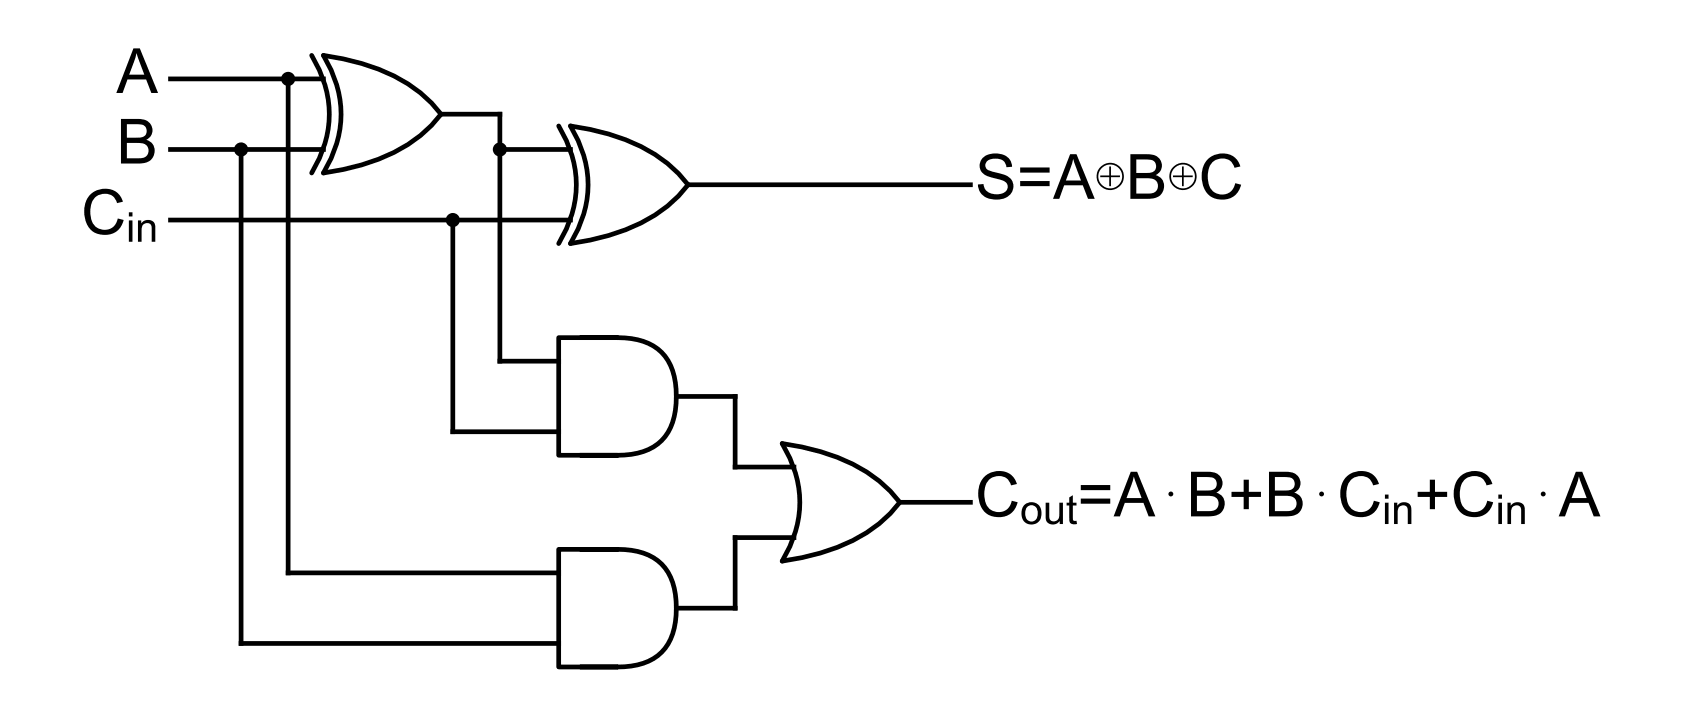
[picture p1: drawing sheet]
<svg xmlns="http://www.w3.org/2000/svg" width="504mm" height="210mm" viewBox="0 0 504 210" stroke-linecap="round" stroke-linejoin="round" font-family="sans-serif">
<g fill="#000">
<path d="M362.1 47.8a5.9 5.9 0 0 1 9.7 1.5l.2 .6-1.8 .4a4 4 0 0 0-4-2.8 4 4 0 0 0-3.7 3.3 7 7 0 0 0 1.3 6.6 4 4 0 0 0 6.6-2.5l1.8 .5a5.9 5.9 0 0 1-5.8 4.5 5.9 5.9 0 0 1-5.7-4.6 8.1 8.1 0 0 1 1.4-7.5zM27 58.4a5.9 5.9 0 0 1 9.7 1.5l.2 .6-1.8 .4a4 4 0 0 0-4-2.8 4 4 0 0 0-3.7 3.3 7 7 0 0 0 1.3 6.6 4 4 0 0 0 6.6-2.5l1.8 .5a5.9 5.9 0 0 1-5.8 4.5 5.9 5.9 0 0 1-5.7-4.6 8.1 8.1 0 0 1 1.4-7.5zM295.1 143.1a5.9 5.9 0 0 1 9.7 1.5l.2 .6-1.8 .4a4 4 0 0 0-4-2.8 4 4 0 0 0-3.7 3.2 7 7 0 0 0 1.3 6.7 4 4 0 0 0 6.6-2.5l1.8 .4a5.9 5.9 0 0 1-5.8 4.5 5.9 5.9 0 0 1-5.7-4.6 8.1 8.1 0 0 1 1.4-7.4zM403.7 143.1a5.9 5.9 0 0 1 9.6 1.5l.2 .6-1.7 .4a4 4 0 0 0-4.1-2.8 4 4 0 0 0-3.7 3.2 7 7 0 0 0 1.4 6.7 4 4 0 0 0 6.6-2.5l1.8 .4a5.9 5.9 0 0 1-5.8 4.5 5.9 5.9 0 0 1-5.7-4.6 8.1 8.1 0 0 1 1.4-7.4z"/>
<path d="M40 14.5h1.9l5.5 13.4h-2l-1.6-4.1h-5.6l-1.4 4.1h-1.9zM40.9 15.9l-2.2 6.5h4.6z"/>
<path d="M36.3 35.7h5a3.6 3.6 0 0 1 4.3 4.2l-.5 1.1-1.2 .9a3.6 3.6 0 0 1 2.4 4.3 3.6 3.6 0 0 1-4 2.8l-6 .1zM38 37.3v4h2.9a2.41 2.41 0 0 0 3.1-1.7 2.11 2.11 0 0 0-2.7-2.3zM38 42.9v4.6h3.4a2.41 2.41 0 0 0 2.7-1 2.41 2.41 0 0 0-.1-2.9 3.8 3.8 0 0 0-2.9-.7z"/>
<path d="M294.9 47.2a6 6 0 0 1 8 .7l.6 2.1-1.7 .2a2.93 2.93 0 0 0-3.8-2.6 2.03 2.03 0 0 0-2 .8 2.03 2.03 0 0 0-.2 2.1 16.8 16.8 0 0 0 5.5 2 3.7 3.7 0 0 1 2.6 3.9 3.7 3.7 0 0 1-3.3 3.3 5.7 5.7 0 0 1-7.2-3.3l-.1-1.1 1.6-.1a3.9 3.9 0 0 0 5.5 2.9 2.1 2.1 0 0 0 1.8-2.3 2.1 2.1 0 0 0-2.2-1.9l-1.1-.3a6.8 6.8 0 0 1-4.7-2.2 3.3 3.3 0 0 1 .7-4.2zM305.9 50.2h8.9v1.6h-8.9zM305.9 54.3h8.9v1.5h-8.9zM320.9 46.3h1.9l5.5 13.3h-2l-1.6-4h-5.6l-1.4 4h-1.9zM321.8 47.7l-2.2 6.4h4.6z"/>
<path d="M330 52.6h2.7v-2.7h.5v2.7h2.7v.5h-2.7v2.7h-.5v-2.7h-2.7zM329.4 52.9a3.6 3.6 0 0 0 7.1 0 3.6 3.6 0 0 0-7.1 0zM328.8 52.9a4.1 4.1 0 0 1 8.2 0 4.1 4.1 0 0 1-8.2 0z"/>
<path d="M339 46.3h5a3.6 3.6 0 0 1 4.3 4.2l-.5 1.1-1.2 .9a3.6 3.6 0 0 1 2.4 4.2 3.6 3.6 0 0 1-3.9 2.9h-6.1zM340.8 47.8v4.1h2.9a2.41 2.41 0 0 0 3-1.7 2.11 2.11 0 0 0-2.7-2.4zM340.8 53.5v4.6h3.3a2.41 2.41 0 0 0 2.8-1 2.41 2.41 0 0 0-.2-2.9 3.8 3.8 0 0 0-2.8-.7z"/>
<path d="M354.5 49.9h.5v2.7h2.7v.5h-2.7v2.7h-.5v-2.7h-2.7v-.5h2.7zM351.2 52.9a3.6 3.6 0 0 0 7.1 0 3.6 3.6 0 0 0-7.1 0zM350.7 52.9a4.1 4.1 0 0 1 8.2 0 4.1 4.1 0 0 1-8.2 0z"/>
<path d="M38.6 63.7h1.1v1.2h-1.1zM38.6 66.1h1.1v6.4h-1.1zM41.4 66.1h1v.9a2.29 2.29 0 0 1 2.7-1 2.29 2.29 0 0 1 1.5 2.6v3.9h-1.1v-3.9a1.52 1.52 0 0 0-1.5-1.7 1.52 1.52 0 0 0-1.5 1.7v3.9h-1.1z"/>
<path d="M307.3 151.3a3.1 3.1 0 0 1 3.8-.1 3.1 3.1 0 0 1 1.2 3.6 3 3 0 0 1-3.7 2.4 3 3 0 0 1-2.2-3.8l.4-1.4zM308 152.1a3 3 0 0 0 .6 4.2 2.1 2.1 0 0 0 2.2-.6 2.1 2.1 0 0 0 .4-2.2 1.85 1.85 0 0 0-1.1-1.8 1.85 1.85 0 0 0-2.1 .4zM313.6 150.8h1.1v3.5a1.56 1.56 0 0 0 1.3 2.1 1.56 1.56 0 0 0 1.7-1.8v-3.8h1.1v6.4h-1v-1a2.27 2.27 0 0 1-2.7 1.1 2.27 2.27 0 0 1-1.5-2.6zM320.7 149.2l1-.7v2.3h1.1v.8h-1.1v3.8a.73 .73 0 0 0 .3 .8 .73 .73 0 0 0 .8 0l.2 1a1.6 1.6 0 0 1-1.8-.2 1.6 1.6 0 0 1-.5-1.7v-3.7h-.8v-.8h.8z"/>
<path d="M324.1 145.5h8.9v1.5h-8.9zM324.1 149.5h8.9v1.6h-8.9zM339.1 141.5h1.9l5.5 13.4h-2l-1.6-4.1h-5.6l-1.5 4.1h-1.8zM340 142.9l-2.2 6.5h4.6z"/>
<path d="M357.2 141.5h5a3.6 3.6 0 0 1 4.3 4.3l-.5 1-1.2 1a3.6 3.6 0 0 1 2.4 4.2 3.6 3.6 0 0 1-4 2.8l-6 .1zM358.9 143.1v4h2.9a2.41 2.41 0 0 0 3.1-1.6 2.11 2.11 0 0 0-2.7-2.4zM358.9 148.7v4.6h3.4a2.41 2.41 0 0 0 2.7-.9 2.41 2.41 0 0 0-.1-3 3.8 3.8 0 0 0-2.9-.7zM373 143.9h1.5v3.6h3.7v1.6h-3.7v3.6h-1.5v-3.6h-3.7v-1.6h3.7zM380.6 141.5h5a3.6 3.6 0 0 1 4.3 4.3l-.6 1-1.2 1a3.6 3.6 0 0 1 2.4 4.2 3.6 3.6 0 0 1-3.9 2.8l-6 .1zM382.3 143.1v4h2.9a2.41 2.41 0 0 0 3.1-1.6 2.11 2.11 0 0 0-2.8-2.4zM382.3 148.7v4.6h3.4a2.41 2.41 0 0 0 2.7-.9 2.41 2.41 0 0 0-.2-3 3.8 3.8 0 0 0-2.8-.7z"/>
<path d="M415.3 148.3h1.1v1.3h-1.1zM415.3 150.8h1.1v6.4h-1.1zM418.1 150.8h.9v.9a2.29 2.29 0 0 1 2.8-1 2.29 2.29 0 0 1 1.5 2.5v4h-1.1v-3.9a1.52 1.52 0 0 0-1.5-1.8 1.52 1.52 0 0 0-1.5 1.7l-.1 4h-1z"/>
<path d="M428.8 143.9h1.5v3.6h3.7v1.6h-3.7v3.6h-1.5v-3.6h-3.7v-1.6h3.7zM437.7 143.1a5.9 5.9 0 0 1 9.7 1.5l.2 .6-1.8 .4a4 4 0 0 0-4-2.8 4 4 0 0 0-3.8 3.2 7 7 0 0 0 1.4 6.7 4 4 0 0 0 6.6-2.5l1.8 .4a5.9 5.9 0 0 1-5.8 4.5 5.9 5.9 0 0 1-5.7-4.6 8.1 8.1 0 0 1 1.4-7.4z"/>
<path d="M449.3 148.3h1.1v1.3h-1.1zM449.3 150.8h1.1v6.4h-1.1zM452.1 150.8h1v.9a2.29 2.29 0 0 1 2.7-1 2.29 2.29 0 0 1 1.5 2.5v4h-1.1v-3.9a1.52 1.52 0 0 0-1.5-1.8 1.52 1.52 0 0 0-1.5 1.7v4h-1.1z"/>
<path d="M472.6 141.5h1.9l5.5 13.4h-2l-1.6-4.1h-5.6l-1.5 4.1h-1.9zM473.5 142.9l-2.2 6.5h4.5z"/>
<circle cx="351.1" cy="148.2" r=".73"/>
<circle cx="396.3" cy="148.2" r=".73"/>
<circle cx="462.8" cy="148.2" r=".73"/>
</g>
<g fill="none" stroke="#000" stroke-width="1.4">
<path d="M93.5 16.6a32 32 0 0 1 0 35.3M97 16.6a58.5 58.5 0 0 1 29.1 11.3l3.3 3 2.9 3.4a44 44 0 0 1-23.8 15.2l-5.6 1.3-5.9 1.1a32 32 0 0 0 0-35.3zM51.1 23.7h45.9M86.4 23.7v148.1h81.1M132.3 34.3h17.6v74h17.6M167.5 37.8a32 32 0 0 1 0 35.3M171.1 37.8a58.5 58.5 0 0 1 29.1 11.2l3.3 3.1 2.9 3.3a44 44 0 0 1-23.9 15.2l-5.5 1.4-5.9 1.1a32 32 0 0 0 0-35.3zM51.1 44.8h45.9M72.3 44.8v148.2h95.2M149.9 44.8h21.2M206.4 55.4h84.6M51.1 66h120"/>
<path d="M135.8 66v63.5h31.7M174.6 101.3h10.6h-17.7v35.3h17.7h-10.6M185.2 101.3a17.3 17.3 0 0 1 14.2 5.6 18.7 18.7 0 0 1 3.4 12M202.8 118.9h17.7v21.2h17.6M202.8 118.9a17.3 17.3 0 0 1-5.6 14.3 18.7 18.7 0 0 1-12 3.4M234.6 133a58.5 58.5 0 0 1 29.1 11.3l3.3 3 2.8 3.4a44 44 0 0 1-23.8 15.2l-5.5 1.4-5.9 1a32 32 0 0 0 0-35.3zM269.8 150.7h21.2M174.6 164.8h10.6h-17.7v35.3h17.7h-10.6M185.2 164.8a17.3 17.3 0 0 1 14.2 5.6 18.7 18.7 0 0 1 3.4 12M238.1 161.2h-17.6v21.2h-17.7M202.8 182.4a17.3 17.3 0 0 1-5.6 14.3 18.7 18.7 0 0 1-12 3.4"/>
</g>
<g fill="#000" stroke="#000" stroke-width="1.4">
<circle cx="86.4" cy="23.7" r="1.41"/>
<circle cx="72.3" cy="44.8" r="1.41"/>
<circle cx="149.9" cy="44.8" r="1.41"/>
<circle cx="135.8" cy="66" r="1.41"/>
</g>
</svg>
